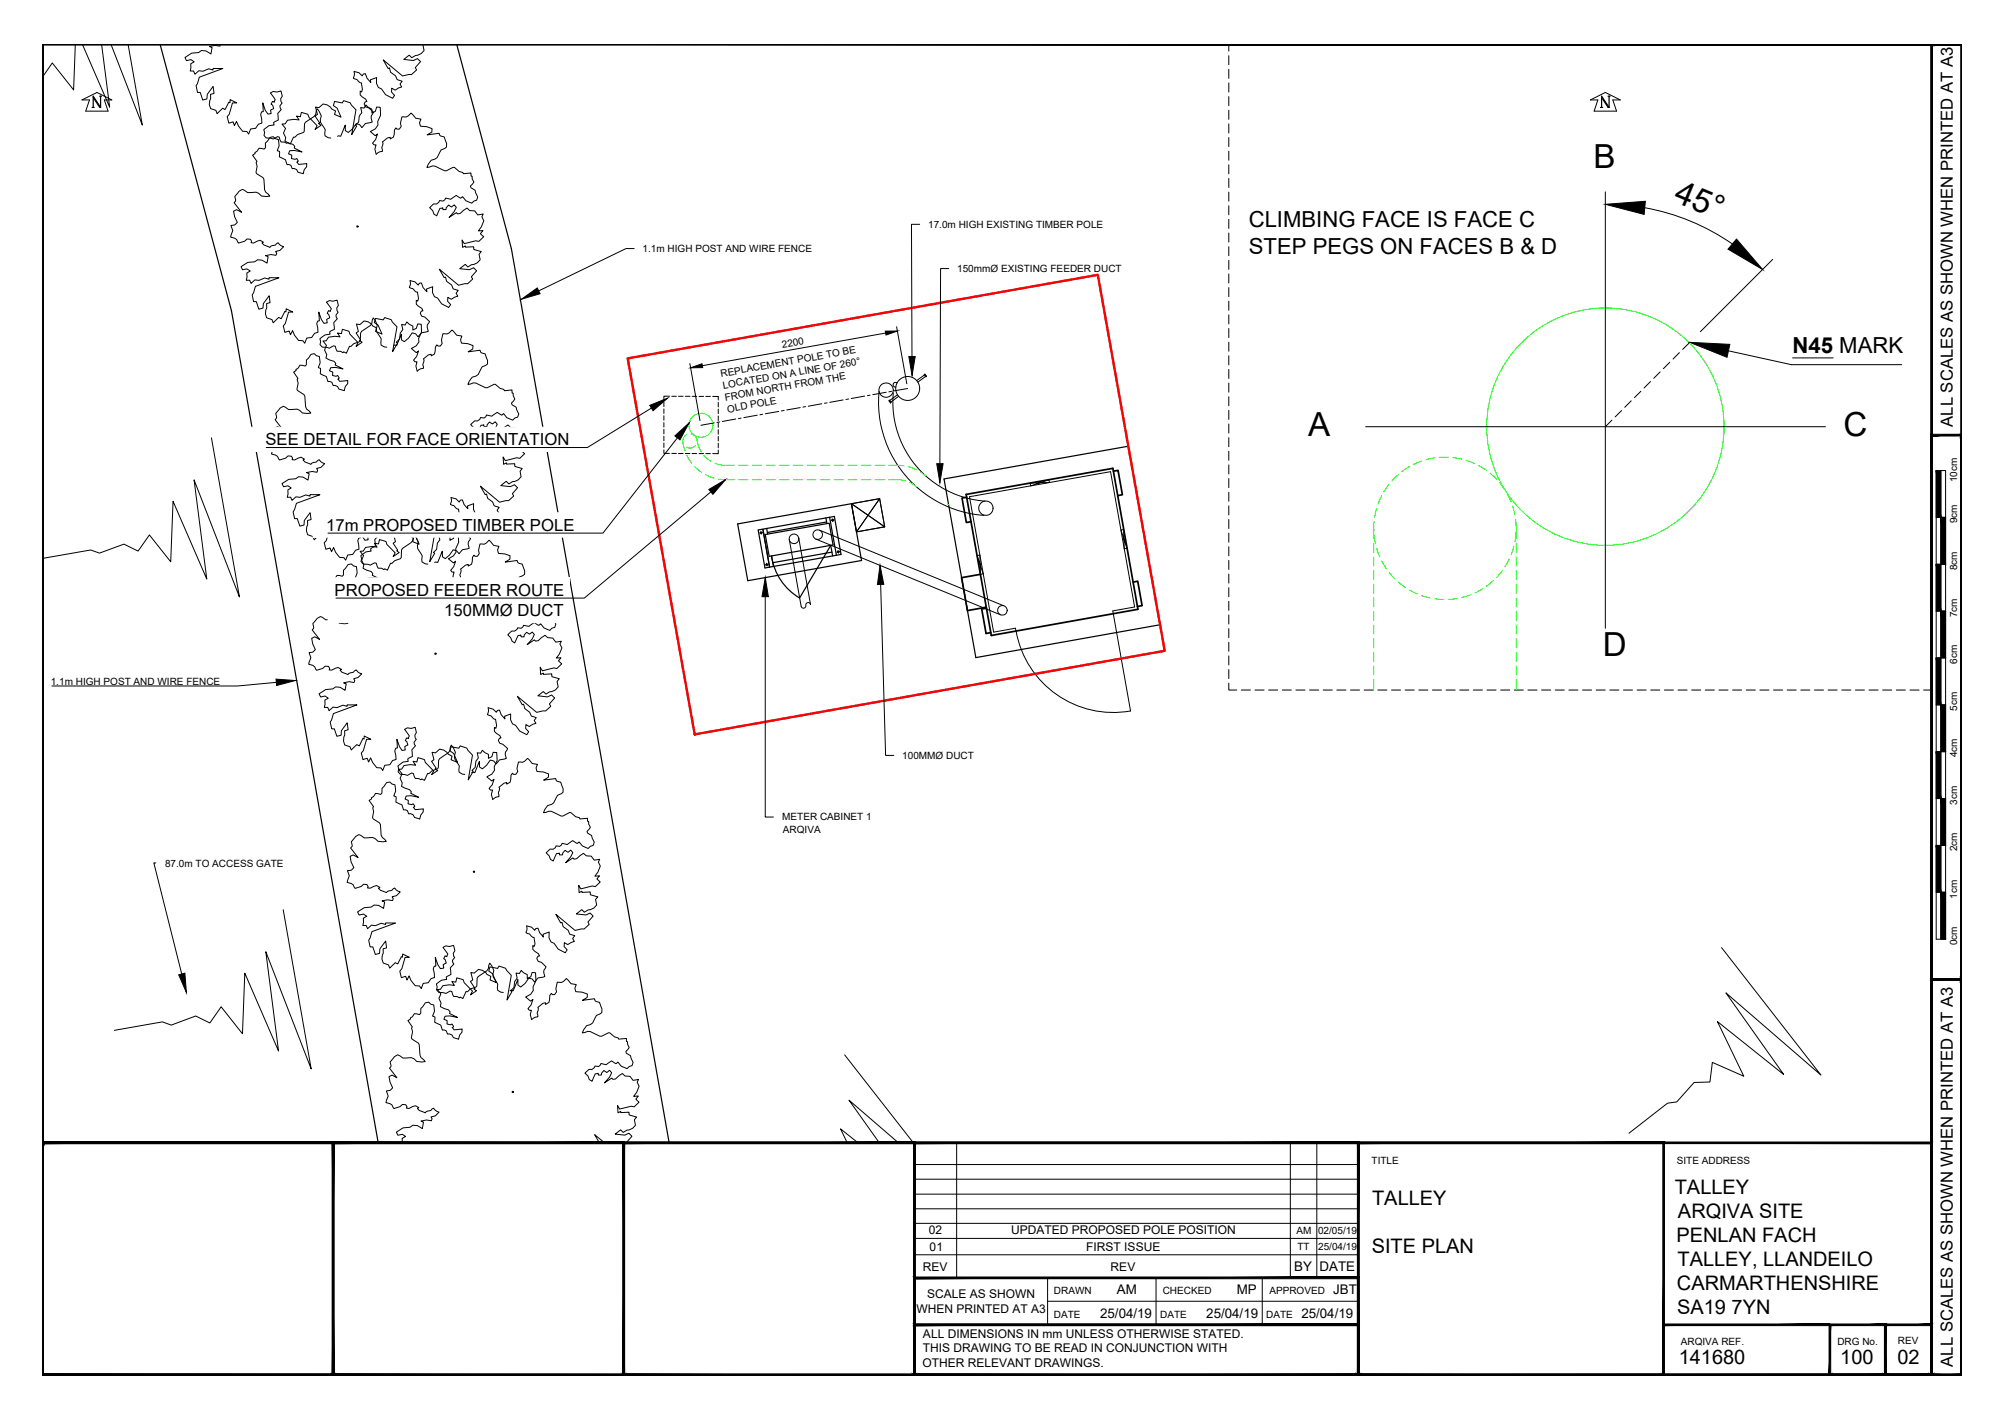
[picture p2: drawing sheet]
<svg xmlns="http://www.w3.org/2000/svg" width="420mm" height="297mm" viewBox="0 0 420 297" stroke-linecap="round" stroke-linejoin="round" font-family="sans-serif">
<defs><g id="words">
<g font-size="6.9">
<text x="333.8" y="35.3">B</text>
<text x="350.3" y="42.2" transform="rotate(22 350.3 42.2)">45°</text>
<text x="274" y="91.4">A</text>
<text x="386.2" y="91.3">C</text>
<text x="335.7" y="137.5">D</text>
</g>
<g font-size="4.6">
<text x="261.5" y="47.6">CLIMBING FACE IS FACE C</text>
<text x="261.6" y="53.2">STEP PEGS ON FACES B &amp; D</text>
<text x="375.5" y="74">N45 MARK</text>
</g>
<g font-size="4.2">
<text x="350.8" y="250.1">TALLEY</text>
<text x="287.4" y="252.4">TALLEY</text>
<text x="351.5" y="255.1">ARQIVA SITE</text>
<text x="287.3" y="262.4">SITE PLAN</text>
<text x="351.1" y="260.2">PENLAN FACH</text>
<text x="351.4" y="265.2">TALLEY, LLANDEILO</text>
<text x="351.2" y="270.3">CARMARTHENSHIRE</text>
<text x="351.3" y="275.3">SA19 7YN</text>
<text x="351.6" y="285.7">141680</text>
<text x="385.5" y="285.7">100</text>
<text x="397.4" y="285.7">02</text>
</g>
<g font-size="3.5">
<text x="409" y="89.4" transform="rotate(-90 409 89.4)">ALL SCALES AS SHOWN WHEN PRINTED AT A3</text>
<text x="55.6" y="93.3">SEE DETAIL FOR FACE ORIENTATION</text>
<text x="68.3" y="111.2">17m PROPOSED TIMBER POLE</text>
<text x="70.1" y="124.8">PROPOSED FEEDER ROUTE</text>
<text x="93.1" y="129.1">150MMØ DUCT</text>
<text x="409" y="286.3" transform="rotate(-90 409 286.3)">ALL SCALES AS SHOWN WHEN PRINTED AT A3</text>
</g>
<g font-size="2.8">
<text x="271.1" y="266.3">BY</text>
<text x="276.4" y="266.3">DATE</text>
<text x="233.9" y="271.1">AM</text>
<text x="259" y="271.1">MP</text>
<text x="279.3" y="271.1">JBT</text>
<text x="230.4" y="276">25/04/19</text>
<text x="252.7" y="276">25/04/19</text>
<text x="272.6" y="276">25/04/19</text>
</g>
<g font-size="2.5">
<text x="194.5" y="258.6">02</text>
<text x="194.7" y="262">01</text>
<text x="211.8" y="258.6">UPDATED PROPOSED POLE POSITION</text>
<text x="227.5" y="262">FIRST ISSUE</text>
<text x="193.3" y="266.2">REV</text>
<text x="232.6" y="266.2">REV</text>
<text x="192" y="275">WHEN PRINTED AT A3</text>
<text x="194.2" y="272">SCALE AS SHOWN</text>
<text x="193.3" y="280.3">ALL DIMENSIONS IN mm UNLESS OTHERWISE STATED.</text>
<text x="193.2" y="286.3">OTHER RELEVANT DRAWINGS.</text>
<text x="193.3" y="283.3">THIS DRAWING TO BE READ IN CONJUNCTION WITH</text>
</g>
<g font-size="2.1">
<text x="194.4" y="47.8">17.0m HIGH EXISTING TIMBER POLE</text>
<text x="134.6" y="52.8">1.1m HIGH POST AND WIRE FENCE</text>
<text x="200.5" y="57">150mmØ EXISTING FEEDER DUCT</text>
<text x="163.9" y="72.9" transform="rotate(-10 163.9 72.9)">2200</text>
<text x="151.1" y="79" transform="rotate(-10 151.1 79)">REPLACEMENT POLE TO BE</text>
<text x="151.5" y="81.4" transform="rotate(-10 151.5 81.4)">LOCATED ON A LINE OF 260°</text>
<text x="152" y="83.9" transform="rotate(-10 152 83.9)">FROM NORTH FROM THE</text>
<text x="152.5" y="86.4" transform="rotate(-10 152.5 86.4)">OLD POLE</text>
<text x="409.9" y="101" transform="rotate(-90 409.9 101)">10cm</text>
<text x="409.9" y="109.6" transform="rotate(-90 409.9 109.6)">9cm</text>
<text x="409.9" y="119.5" transform="rotate(-90 409.9 119.5)">8cm</text>
<text x="409.9" y="129.3" transform="rotate(-90 409.9 129.3)">7cm</text>
<text x="10.6" y="143.4">1.1m HIGH POST AND WIRE FENCE</text>
<text x="409.9" y="139.1" transform="rotate(-90 409.9 139.1)">6cm</text>
<text x="409.9" y="148.9" transform="rotate(-90 409.9 148.9)">5cm</text>
<text x="189" y="159">100MMØ DUCT</text>
<text x="409.9" y="158.6" transform="rotate(-90 409.9 158.6)">4cm</text>
<text x="163.8" y="171.9">METER CABINET 1</text>
<text x="409.9" y="168.6" transform="rotate(-90 409.9 168.6)">3cm</text>
<text x="164" y="174.4">ARQIVA</text>
<text x="409.9" y="178.3" transform="rotate(-90 409.9 178.3)">2cm</text>
<text x="34.6" y="181.5">87.0m TO ACCESS GATE</text>
<text x="409.9" y="188.3" transform="rotate(-90 409.9 188.3)">1cm</text>
<text x="409.9" y="198" transform="rotate(-90 409.9 198)">0cm</text>
<text x="287.3" y="243.9">TITLE</text>
<text x="351.2" y="243.9">SITE ADDRESS</text>
<text x="271.5" y="258.4">AM</text>
<text x="271.7" y="261.9">TT</text>
<text x="276.1" y="258.4">02/05/19</text>
<text x="276.1" y="261.9">25/04/19</text>
<text x="220.8" y="271.1">DRAWN</text>
<text x="243.5" y="271.1">CHECKED</text>
<text x="265.9" y="271.1">APPROVED</text>
<text x="220.8" y="276">DATE</text>
<text x="243" y="276">DATE</text>
<text x="265.2" y="276">DATE</text>
<text x="352.1" y="281.6">ARQIVA REF.</text>
<text x="384.8" y="281.6">DRG No.</text>
<text x="397.5" y="281.6">REV</text>
</g>
</g></defs>
<!-- layer: KERB TRACK ROAD -->
<path d="M15.8 9.3l-.4 9.5-4.4-5.6-2.1 2.9M17.3 9.3l5.7 13.2-1.7-13.2M23.2 9.3l6.6 16.9-3-16.9M44.3 91.7l5.9 33.4-9.6-24.6 2.7 20.8-7.1-16.3-.4 12.7-4.5-5.6-2.4 3.3-2.9-1.4-5.2 1.9-1.8-.7-10.1 1.8M59.3 190.6l5.9 33.3-9.5-24.5 2.6 20.8-7-16.3-.5 12.7-4.5-5.7-2.4 3.4-2.9-1.5-5.1 1.9-1.9-.6-10.1 1.7M360.6 198.5l20.8 26.7-19.9-17.2 12.1 17.1-13.9-11.1 5.5 11.4-6.5-2.9-.6 4.2-3.3 .1-3.6 4-1.9 .3-8.1 6.3M176.9 221l14.4 18.4M177.4 239.4l-1.3-2.9 3.6 2.9M184.2 239.4l-6.4-8.9 10.4 8.9" fill="none" stroke="#000" stroke-width=".21"/>
<!-- layer: CABINET -->
<g fill="none" stroke="#000" stroke-width=".25">
<path d="M158.8 111l16-2.8 1.4 7.9-16 2.9zM159.4 111.4l.1 .5M159.7 111.6l-.6 .1M159.8 110.8l1.4 8M160.3 112l13.4-2.4 .8 4.6-13.4 2.3zM160.6 118v.5M160.6 110.7l.2 1.2M160.9 118.2l-.6 .1M173 108.5l.2 1.2M173.1 109.3l-12.4 2.2M173.8 108.4l1.4 7.9M174.3 115.7l-12.5 2.2"/>
<path d="M174.3 108.7l.1 .5M174.4 116.5l-.4-2.2-6.5 11a12.1 12.1 0 0 1-5.9-8.8l.4 2.2M174.7 108.9l-.6 .1M175.5 115.4l.1 .4M175.9 115.5l-.6 .2"/>
<circle cx="159.4" cy="111.6" r=".14"/>
<circle cx="160.6" cy="118.3" r=".14"/>
<circle cx="174.4" cy="109" r=".14"/>
<circle cx="175.6" cy="115.6" r=".14"/>
</g>
<!-- layer: FOUNDATIONS -->
<path d="M154.5 109.7l23.8-4.2 2.2 11.9-23.9 4.2zM197.7 100.3l38.6-6.8 6.7 37.4-38.6 6.9z" fill="none" stroke="#000" stroke-width=".25"/>
<!-- layer: FENCE PLAN -->
<path d="M33.5 9.3l15 55.8 30.7 174.3M95.7 9.3l11.4 42.8 33.1 187.3" fill="none" stroke="#000" stroke-width=".25"/>
<!-- layer: TOWER MAST -->
<g fill="none" stroke="#000" stroke-width=".21">
<path d="M193.6 78.5l.1-.2 .4 .5-.2 .2zM193.6 78.5l-1.6 1.2M193.9 78.9l-1.7 1.2M186.1 83.9l.2-.1 .4 .5-.2 .1zM187.9 80.2a.5 .5 0 0 0-.8 .2 .5 .5 0 0 0 .5 .7M188 82.7l-1.6 1.2M188.2 83l-1.6 1.2"/>
<circle cx="190.1" cy="81.4" r="2.51"/>
</g>
<!-- layer: LANDSCAPING -->
<g fill="none" stroke="#000" stroke-width=".21">
<path d="M46.2 9.3l-.1 .4-1.1-.2-1.1 .2 .5 .3-.2 1.3-1.1-.6-.9-.1-.6 .4-1.5 .1-1.4 .9 .4 .7 .9-.2 .7 .5-.8 .4-.1 1.5h.7l.3 .7 .8-.8 .9 .1 1.2-.5 .9 .3v-.3h2.1l-5 1.8-.3 1.3-.3 .4 .3 1.5h.5l.6 1.6 .8-.3 .1-1 1.2-1.6 .2 1.5-.7 .2v.9l-.2 .4-.1 .8 .3 .9 1.1 .3 .3 .7 1.1-1.1 .5 .2 .8-1.5 .3 .1v-.6l1.4 .6-.9 .1-.7 2.3-.4 .5 .3 1.4 .9-.3 .3 .8 .4-.9 .5 1 .8 1.1 .9 .1 .4 .5 .4-1.1 1-.1 .6-.9 .7-.2-.2-1.8 .2-.6h.3l-.1-1.9 .5 1.6 .6 .8 .7-.1-.1-.7 .6-.3-.2-.8-.3-.2 .3-.5 .4 .1 .1-.6-1-1.3 .6-.3 .8 .1 .9-.2 .2 1.1-.3 .5 .1 .6 .2 .3-.5 .6 .3 .7-.7 .9 .1 1.3-1 .6 .1 .5-1.1 .1-1 .8 .1 .7-.1 .6 .4 .5 1.5 .2 .9-.5 .4 .1 .4 1 .7 .1 .5 .2 .1-.1 .6 .3 .7-1.5h.3l.5-.5 1.2-.5 .2-.2 .1-1.5 .2-.4 1.8-1.2 .3-.5 .3-1.1 .9 1.5-.2 .8v.6l1 1.5v1.2l.6 .5h.6M88.7 9.3l-.1 .1 .2 1.2-.6 .6-1.2 .4-.8 .5-.5-.5-1.1 .8 2 .3 .8-.4 .7 .6-1.1 1.3 .3 .4-1.1 1h-.6l-1.3 .3-4-3.3 1 1.8 .3-.2 .2 .9 1.1 .8 .3 .8 1 .3-.4 .6 .3 .6-.6 .2-.7 .5-.8-.4v.8l.6 .7-.4 .6-1.4-.8-.9-1.2-.6-.3-.4-.8v-1.2l-1.3 .4 .1 .6-.8-.9-.4-1-.4 .1-.2 .4-.7-.7-1-.2v.5l-.2 .9 .7 .2 .7 .7 .3 .1 .2 1.3-.2 .6-.3-.2v.8l1.2 .9 .2 .5h-.3l-.2 .5 .3 .6 .6 .2 1 .9a1.6 1.6 0 0 0-.2 2.1l-1.5 .3-.7 .8-.5-.6-.7-.2-.8 1.1-.9 .7-.6-.3v-1.2l-.9 2.4-.5-.2-.2 .2M82.4 72.4l.3-.1 .4 .1 1-2.4v1.2l.6 .4 .9-.8 .7-1.1 .8 .2 .5 .6 .7-.8 1.4-.3a1.55 1.55 0 0 1 .3-2l-1-1-.7-.2-.3-.6 .3-.4 .3-.1-.2-.5-1.2-.9v-.8l.3 .2 .2-.6-.2-1.3h-.3l-.8-.8-.7-.2 .2-.5v-.9l1 .3 .7 .6 .2-.4h.5l.3 .9 .8 .9-.1-.6 1.3-.4v1.2l.4 .8 .7 .3 .8 1.2 1.5 .8 .4-.6-.6-.7v-.8l.7 .4 1.4-.7-.4-.6 .5-.6-1.1-.3-.3-.8-1.1-.8-.2-.9-.3 .2-1-1.8 4 3.4 1.4-.4h.5l1.1-.9-.3-.5 1.1-1.3-.6-.6-.9 .4-2-.2 1.2-.9 .5 .5 .8-.5h.4l.8-.3 .6-.7-.3-1.1 .5-.6-1.6-.4v-.6l-1.7 .1v-.3l-.6 .3-.1-1.5 .4 .7 2.4-.6 .7 .2 1-1-.7-.6 .6-.7-1 .1 .6-.9 .5-1.3-.4-.8 .3-.6-1.1 .2-.7-.8-1-.1-.6-.5-1.4 1.1-.6 .1-.2-.3-1.5 1.1 1-1.3 .5-.9-.5-.5-.5 .5-.6-.5-.5 .6-.1 .4h-.6l-.1-.4-.6 .1-.6 1.6-.6-.3-.3-.8-.6-.6 .8-.8h.6l.5-.3 .2-.4 .7 .1 .4-.3 .1-.3 1.1 .2 1.2-.8 .9 .6 .4-.3 .7 .9 1.2 .5 .5-.5 .5-.2 .3-.6-.6-1.4-.9-.6-.1-.3 .8-.9-.4-.6v-.6h-.2l-.1-.7-1.5 .2-.2-.3-.7-.2-1-.8h-.3l-1.4 .7h-.4l-2-1h-.5l-1.2 .3 .9-1.5 .8-.3 .5-.3 .8-1.6 1.1-.6v-.8l-.5-1.3-.7-.2-.3-.6-2.5 .4 1-.6v-.8l-1.1-.4-1.3-.1-.2-.7 .3-.7-1.1-.2-1-1.1-.6 .6-.5 .2h-.8l-.3 1.3 .1 .7-.4 .6h-.5l-.2-.3-.3 .4-.2 1.5-.7 .4v-.3l-.5 .1-1.1 .8 .1 .3-.2 1 .1 .7-.5 .1-.8 .5-.3-1.1 .3-.8-.5-.1-.3-.3 .7-.8 .4-1.1-.5 .3-1-.8 1-.6 .6-.8-.1-.7 .6-1.4-.1-1.6-.7-.1-.3 .9-.7 .4v-.8l-.8-.4-.5-.5-.3 .6-.7-.1 .2 1.1-.5 .7-.2 1.3-.6 .6 .2 .2-1 1.8 .9-5.2-1-1-.3-.5-1.3-.4-.3 .5-1.6-.3-.3 .8 .8 .6 .8 1.8-1.3-.5 .2-.8-.8-.4-.3-.4-.7-.4-.8-.2-.9 .7-.7-.1 .4 1.6-.5 .3 1 1.5-.3 .1 .6 .3-1.3 .9 .4-.8-1.7-1.7-.2-.7-1.4-.4-.2 .9-.8-.1 .5 .8-1-.1-1.4 .2-.5 .8h-.6l.7 .9-.4 1 .4 .9-.1 .8 1.7 .6 .4 .5-.2 .3 1.7 .8-1.6-.3-1 .1-.3 .6 .7 .3v.7l.7 .2 .4-.2 .3 .6-.3 .2 .4 .4 1.6-.1v.6l-.5 .6-.2 .9-1.1-.3-.3-.6-.5-.2h-.4l-.3-.7-.8-.1-.3-1.1-1.3-.5 .1-1.2-.5-.1 .4-1.1-.2-1.3-.6-.1-.5-.5-.7 .2-.9 1.2v1l-.3 .2-1-.1-.5 .6-.4 .3v.2l-.5 .3 .9 1.3-.2 .3 .3 .7-.3 1.3 .1 .3 1.4 .8 .2 .3 .1 2.3 .3 .5 .8 .8h-1.7l-.6-.6-.6-.2h-1.7l-1.1-.6-.7 .3-.9 1.2 .2 .7-.4 .6 1.6 2-1-.6-.7 .3 .2 1.2 .6 1.2-.5 .5-.8 .1 .4 1.1-.5 1.4a1.53 1.53 0 0 1 1.6 1.2l1.4-.4 .4-.4h.7l.3 .4-.1 .3 .5 .1 1.4-.6 .7 .4-.3 .2 .4 .4 1.2 .5 .2-.2 1-.3 .5-.5 .4 .5 .8 .4-.8 .8-.9 .2 .3 .4-.2 .4-1-.2-1.2 .3 .6 .2-.3 1.3-1-.6-1-.1-.6 .4-1.4 .2-1.4 .9 .3 .6 .9-.2 .7 .5-.7 .4-.1 1.5h.7l.3 .7 .8-.8 .8 .1 1.2-.5 .9 .3 .1-.3h2l-4.9 1.8-.4 1.3-.3 .5 .3 1.4h.6l.5 1.6 .9-.3 .1-.9 1.2-1.6 .2 1.4-.8 .2 .1 .9-.3 1.2 .2 .9 1.2 .4 .2 .6 1.2-1.1 .5 .3 .8-1.6 .2 .1 .1-.6 1.3 .7h-.9l-.6 2.4-.5 .5 .4 1.3 .9-.3 .2 .8 .5-.8 .4 .9 .8 1.1 .9 .1 .4 .5 .4-1.1 1.1-.1 .6-.9 .7-.2-.3-1.8 .2-.5 .4-.1-.1-1.8 .5 1.5 .5 .8 .7-.1-.1-.7 .7-.3-.3-.8-.3-.2 .3-.5 .4 .1 .2-.5-1-1.4 .6-.3 .8 .1 .8-.2 .3 1.1-.4 .5 .1 .6 .2 .3-.4 .6v.5l.3 .3-.8 .8 .1 1.4-.9 .5v.5l-1 .2-1.1 .8 .2 .6-.2 .6 .5 .5 1.5 .2 .9-.5 .3 .1 .4 1.1h.8l.4 .3 .2-.2 .5 .3 .7-1.5 .3 .1 .6-.6 1.2-.4 .2-.2v-1.6l.2-.4 1.9-1.2 .3-.4 .3-1.2 .8 1.5-.2 .8 .1 .6 .9 1.5v1.3l.7 .4h.5M91 117.8h.7l.9-2.3 .1 1.1 .6 .4 .9-.7 .7-1.1 .7 .2 .5 .6 .8-.9 1.4-.2a1.58 1.58 0 0 1 .3-2.1l-1-.9-.7-.2-.3-.7 .2-.4h.4l-.3-.6-1.1-.8v-.8l.3 .1 .2-.5-.3-1.4h-.3l-.7-.7-.7-.3 .2-.5v-.9l1 .3 .7 .7 .2-.4 .4-.1 .4 1 .8 .9-.1-.6 1.3-.5v1.2l.4 .9 .7 .3 .8 1.2 1.5 .8 .4-.7-.7-.6 .1-.9 .7 .5 .7-.5 .7-.2-.4-.6 .4-.6-1-.3-.3-.8-1.1-.8-.2-.9-.3 .1-1-1.8 4 3.4 1.4-.3h.5l1.1-1-.3-.5 1.1-1.2-.6-.7-.9 .4-2-.2 1.1-.9 .6 .6 .8-.5h.4l.8-.4 .5-.6-.2-1.2 .5-.6-1.6-.4v-.6l-1.7 .1v-.2l-.6 .3-.1-1.6 .4 .8 2.4-.6 .7 .1 1-1-.7-.6 .5-.7-.9 .1 .6-.8 .5-1.3-.4-.8 .3-.6-1.2 .2-.6-.9h-1l-.6-.6-1.4 1.2-.6 .1-.2-.3-1.6 1 1.1-1.2 .4-.9-.4-.6-.5 .5-.7-.4-.5 .6v.3l-.6 .1-.1-.4-.6 .1-.7 1.6-.5-.4-.3-.7-.6-.7 .8-.7h.6l.5-.4 .2-.3 .7 .1 .4-.3 .1-.4 1.1 .3 1.1-.8 1 .6 .4-.4 .7 .9 1.2 .5 .4-.4 .6-.2 .3-.7-.6-1.4-.9-.5-.1-.4 .7-.8-.3-.7v-.5l-.2-.1-.1-.6-1.6 .2-.1-.3-.7-.2-1-.9h-.3l-1.4 .7h-.4l-2-1h-.5l-1.2 .3 .9-1.5 .8-.2 .5-.4 .8-1.5 1.1-.7v-.7l-.5-1.4-.9-.3-.2-.4-2.4 .3 .9-.6 .1-.7-1.1-.4-1.3-.1-.2-.7 .2-.8-1.1-.2-.9-1.1-.6 .6-.5 .3-.8-.1-.3 1.3 .1 .7-.4 .6h-.5l-.2-.3-.3 .5-.2 1.4-.7 .4v-.3l-.6 .1-1 .9 .1 .2-.3 1 .2 .8h-.6l-.7 .5-.3-1 .2-.9h-.4l-.3-.4 .7-.7 .4-1.2-.5 .4-1-.9 1-.6 .5-.8v-.7l.6-1.3-.1-1.7h-.7l-.3 .9-.7 .3v-.8l-.8-.4-.5-.5-.3 .7-.8-.1 .3 1-.6 .7-.1 1.3-.7 .7 .3 .2-1.1 1.7 .9-5.1-.9-1-.3-.5-1.3-.5-.3 .5-1.7-.3-.2 .9 .8 .5 .8 1.9-1.3-.6 .2-.7-.9-.4-.2-.4-.7-.5-.8-.2-.9 .8-.7-.1 .4 1.5-.5 .3 .9 1.5-.2 .1 .5 .4-1.2 .9 .4-.8-1.7-1.8-.2-.6-1.4-.4-.2 .9-.8-.1 .5 .8-1-.2-1.4 .2-.5 .8h-.6l.7 .9-.4 1 .4 1-.1 .7 1.7 .7 .3 .4-.1 .4 1.6 .8-1.5-.3h-1l-.3 .7 .7 .2-.1 .8 .8 .1 .3-.1 .4 .5-.4 .2 .4 .5 1.7-.2v.7l-.5 .6-.2 .8-1.1-.3-.3-.5-.5-.3-.4 .1-.3-.7-.8-.2-.3-1-1.3-.6v-1.1l-.4-.2 .4-1-.2-1.3-.6-.2-.5-.4-.7 .1-.9 1.2v1l-.3 .3-1.1-.2-.4 .6-.4 .3v.2l-.5 .4 .9 1.3-.2 .2 .2 .8-.2 1.2 .1 .3 1.4 .9 .1 .3 .2 2.2 .2 .5 .9 .8h-1.8l-.5-.5-.6-.3-1.8 .1-1.1-.7-.6 .4-1 1.1 .2 1-.3 .3 1.6 2-1-.5-.7 .3 .2 1.1 .6 1.2-.6 .6-.7 .1 .3 1-.4 1.4a1.58 1.58 0 0 1 1.6 1.3l1.3-.4 .5-.5 .7 .1 .3 .4-.1 .3 .5 .1 1.4-.6 .7 .4-.3 .2 .4 .4 1.2 .5 .2-.3 1-.2 .5-.5 .4 .4 .8 .4-.8 .8-.9 .2 .2 .4-.1 .4-1-.1-1.2 .2 .6 .2-.3 1.4-1-.7h-1l-.6 .4-1.4 .1-1.4 .9 .3 .7 .9-.2 .7 .4-.7 .4v.9l-.1 .7h.7l.3 .6 .8-.7 .8 .1 1.2-.5 .9 .2v-.3h2.1l-4.9 1.8-.4 1.4-.3 .4 .3 1.4h.6l.5 1.6 .9-.2v-1l1.2-1.6 .3 1.4-.8 .2v1l-.2 .3v.9l.2 .8 1.1 .4 .3 .7 1.2-1.2 .5 .3 .7-1.5 .3 .1v-.7l1.4 .7h-.9l-.6 2.4-.5 .5 .3 1.4 .9-.3 .3 .8 .5-.9 .4 1 .8 1.1h.9l.4 .5 .4-1 1.1-.2 .6-.8 .7-.3-.3-1.8 .2-.5 .4-.1-.1-1.8 .5 1.6 .5 .8 .7-.1-.1-.7 .7-.4-.3-.7-.3-.2 .3-.6 .4 .2 .2-.6-1-1.4 .6-.3 .7 .2 .9-.3 .2 1.1-.3 .6 .1 .6 .2 .2-.4 .6v.5l.3 .3-.8 .8 .1 1.4-1 .6 .1 .4-1.1 .2-1 .8 .1 .6-.1 .6 .5 .6 1.5 .2 .9-.5 .3 .1 .4 1h.8l.4 .3 .2-.2 .5 .3 .7-1.4h.3l.6-.5 1.2-.5 .1-.2 .1-1.6 .2-.3 1.9-1.3 .3-.4 .2-1.2 .9 1.6-.2 .7 .1 .6 .9 1.5v1.3l.7 .4 .5 .1M98.8 161.9l.2-.1 .4 .1 1-2.4v1.2l.6 .4 .9-.8 .8-1.1 .7 .2 .5 .6 .7-.8 1.5-.3a1.6 1.6 0 0 1 .2-2.1l-1-.9-.6-.2-.3-.6 .2-.5h.3l-.2-.5-1.1-.9v-.8l.3 .2 .1-.6-.2-1.3-.3-.1-.7-.7-.7-.2 .2-.9-.1-.5 1.1 .2 .7 .7 .2-.4 .4-.1 .4 1 .8 .9-.1-.6 1.3-.4-.1 1.2 .4 .8 .7 .3 .8 1.2 1.5 .8 .4-.6-.6-.7 .1-.8 .7 .4 .7-.5 .7-.2-.4-.6 .4-.6-1-.3-.4-.8-1-.8-.2-.9-.3 .1-1-1.7 4 3.3 1.9-.3 1.1-.9-.3-.5 1.1-1.3-.7-.6-.8 .4-2-.2 1.1-.9 .5 .5 .8-.5h.5l.7-.4 .6-.6-.2-1.2 .4-.5-1.5-.4v-.6l-1.8 .1v-.3l-.6 .3-.1-1.5 .5 .7 2.4-.6 .6 .1 1.1-.9-.7-.7 .5-.6h-1l.7-.8 .5-1.3-.4-.8 .3-.6-1.2 .2-.6-.8-1.1-.1-.5-.5-1.5 1.1-.5 .1-.3-.3-1.5 1 1.1-1.2 .4-.9-.4-.5-.6 .4-.6-.4-.5 .6v.4h-.7v-.4l-.6 .1-.7 1.6-.5-.4-.3-.7-.7-.6 .9-.8h.6l.5-.4 .1-.3 .8 .1 .5-.6 1.1 .2 1.1-.8 1 .6 .3-.3 .7 .8 1.3 .6 .4-.5 .6-.2 .2-.7-.5-1.4-.9-.5-.1-.3 .7-.9-.3-.6v-.6h-.3v-.7l-1.6 .2-.1-.3-.8-.2-1-.8-.2-.1-1.5 .8h-.3l-2.1-1-.5-.1-1.1 .4 .9-1.5 .7-.3 .5-.3 .8-1.6 1.2-.6v-.8l-.5-1.3-1-.4-.1-.4-2.5 .4 1-.7v-.7l-1.1-.4-1.3-.1-.2-.7 .3-.8-1.1-.1-1-1.1-1 .8h-.9l-.3 1.3 .2 .7-.4 .5h-.5l-.2-.2-.3 .4-.2 1.5-.7 .4v-.4l-.6 .2-1 .8 .1 .3-.3 1 .2 .7-.6 .1-.7 .5-.3-1.1 .2-.9h-.4l-.3-.3 .6-.8 .4-1.1-.4 .3-1.1-.8 1.1-.6 .5-.8-.1-.7 .7-1.4-.1-1.6-.7-.1-.3 .9-.8 .4v-.8l-1.2-.9-.4 .6-.7-.1 .2 1.1-.5 .7-.2 1.3-.6 .6 .2 .2-1 1.8 .9-5.2-1-1-.2-.5-1.4-.4-.3 .5-1.6-.4-.2 .9 .8 .6 .8 1.8-1.4-.5 .2-.8-.8-.4-.9-.9-.9-.1-.9 .7-.7-.1 .4 1.6-.5 .3 1 1.5-.2 .1 .5 .3-1.3 .9 .5-.8-1.8-1.8-.2-.6-1.3-.4-.2 .9-.8-.1 .5 .8-1.1-.1-1.3 .2-.5 .7-.7 .1 .7 .9-.4 1 .5 .9-.2 .7 1.7 .7 .4 .5-.1 .3 1.6 .8-1.6-.3-1 .1-.2 .6 .7 .3-.1 .7 .8 .2 .3-.2 .3 .5-.3 .3 .4 .4 1.7-.2v.7l-.5 .6-.3 .9-1-.4-.3-.5-.6-.2h-.3l-.3-.7-.5-.2-.3 .1-.4-1.1-1.2-.6v-1.1l-.5-.1 .4-1.1-.1-1.3-.7-.2-.4-.4-.7 .2-.9 1.1-.1 1.1-.2 .2-1.1-.2-.4 .7-.5 .2 .1 .3-.6 .3 1 1.3-.2 .2 .2 .8-.2 1.3 .1 .2 1.3 .9 .2 .3 .2 2.3 .2 .4 .9 .9h-1.8l-.6-.6-.5-.2h-1.8l-1.1-.6-.7 .3-.9 1.1 .2 1-.3 .4 1.5 1.9-1-.5-.6 .3 .2 1.2 .5 1.2-.5 .5-.8 .1 .4 1.1-.4 1.3a1.62 1.62 0 0 1 1.6 1.3l1.3-.4 .5-.4h.7l.3 .4-.2 .3 .6 .1 1.3-.6 .7 .4-.3 .2 .4 .4 1.3 .5 .2-.2 .9-.3 .6-.5 .4 .5 .8 .4-.8 .7-.9 .3 .2 .4-.1 .4-1.1-.2-1.1 .2 .5 .3-.2 1.3-1-.6-1-.1-.6 .4-1.5 .1-1.4 1 .4 .6 .9-.2 .7 .5-.8 .4-.1 1.5h.8l.2 .7 .9-.8 .8 .1 1.2-.5 .9 .3v-.3h2.1l-5 1.8-.3 1.3-.3 .5 .3 1.4h.5l.6 1.5 .8-.2 .1-.9 1.2-1.7 .2 1.5-.7 .2v.9l-.2 .4v.8l.2 .9 1.1 .3 .3 .7 1.1-1.1 .6 .3 .7-1.6 .2 .1 .1-.6 1.4 .7h-.9l-.7 2.3-.4 .5 .3 1.4 .9-.3 .3 .8 .4-.8 .4 .9 .9 1.1 .9 .1 .4 .5 .4-1.1 1-.1 .6-.9 .8-.2-.3-1.8 .2-.6h.3l-.1-1.8 .6 1.5 .5 .8 .7-.1-.1-.7 .6-.3-.2-.8-.3-.2 .3-.5 .4 .1 .1-.5-1-1.4 .6-.3 .8 .1 .9-.2 .2 1.1-.3 .5 .1 .6 .2 .3-.5 .6 .1 .4 .2 .3-.7 .9 .1 1.4-1 .5 .1 .5-1.1 .1-1.1 .8 .2 .7-.1 .6 .4 .5 1.5 .2 .9-.5 .4 .1 .4 1 .7 .1 .5 .2 .1-.1 .6 .3 .7-1.5 .3 .1 .5-.6 1.2-.4 .2-.3 .1-1.5 .2-.4 1.8-1.2 .3-.5 .3-1.1 .5 .5 .4 1-.2 .8 .1 .6 .9 1.5v1.3l.6 .4h.6M106.8 207.5l.3-.1 .4 .1 1-2.3v1.2l.6 .4 .9-.8 .8-1.1 .7 .2 .5 .6 .7-.8 1.4-.3a1.59 1.59 0 0 1 .3-2.1l-1-.9-.7-.2-.3-.6 .3-.5h.3l-.2-.5-1.2-.9v-.8l.3 .1 .2-.5-.2-1.3-.3-.1-.8-.7-.6-.2 .2-.9-.1-.5 1 .2 .7 .7 .2-.4 .5-.1 .3 1 .8 .9-.1-.6 1.3-.5v1.2l.4 .9 .7 .3 .8 1.2 1.5 .8 .4-.6-.6-.7v-.8l.7 .4 1.4-.7-.4-.6 .5-.6-1.1-.3-.3-.8-1.1-.8-.2-.9-.3 .1-1-1.8 4 3.4 1.4-.3h.6l1-1-.3-.5 1.1-1.2-.6-.6-.9 .4-2-.2 1.2-1 .5 .6 .8-.5 1.2-.4 .6-.6-.3-1.2 .5-.5-1.6-.5v-.6l-1.7 .1v-.2l-.6 .3-.1-1.6 .5 .8 2.4-.6 .6 .1 1-.9-.7-.7 .6-.6h-1l.6-.8 .5-1.3-.4-.8 .3-.6-1.1 .2-.7-.9h-1l-.6-.5-1.4 1.1-.6 .1-.2-.3-1.5 1 1-1.2 .5-.9-.5-.5-.5 .4-.6-.4-.5 .6-.1 .4h-.6l-.1-.4-.5 .1-.7 1.6-.6-.4-.3-.7-.6-.7 .8-.7h.7l.4-.4 .2-.3 .7 .1 .4-.3 .1-.3 1.1 .2 1.2-.8 .9 .6 .4-.3 .7 .8 1.2 .5 .5-.4 .5-.2 .3-.7-.6-1.4-.9-.5v-.4l.7-.8-.4-.7v-.5l-.2-.1-.1-.6-1.5 .2-.1-.3-.8-.2-1-.9h-.3l-1.4 .7h-.4l-2-.9-.5-.1-1.2 .3 .3-.6 .6-.9 .8-.2 .5-.3 .8-1.6 1.1-.6v-.8l-.5-1.3-.7-.2-.3-.6-2.5 .3 1-.6v-.7l-1.1-.4-1.3-.1-.2-.7 .3-.8-1.1-.2-1-1-.6 .6-.5 .2-.8-.1-.3 1.4 .1 .6-.4 .6h-.4l-.3-.2-.3 .4-.2 1.5-.7 .4v-.4l-.5 .2-1.1 .8 .1 .3-.2 1 .1 .7-.5 .1-.8 .5-.3-1.1 .3-.9h-.5l-.3-.3 .7-.8 .4-1.2-.5 .4-1-.9 1-.5 .6-.8-.1-.8 .6-1.3-.1-1.7h-.7l-.3 .9-.7 .4v-.9l-.8-.4-.5-.4-.3 .6-.7-.1 .2 1.1-.5 .6-.2 1.4-.6 .6 .2 .2-1 1.8 .9-5.2-1-1-.2-.5-1.4-.4-.3 .4-1.6-.3-.3 .9 .8 .5 .8 1.9-1.3-.5 .2-.8-.8-.4-.3-.4-.7-.5-.8-.2-.9 .8-.7-.1 .4 1.6-.5 .3 1 1.4-.3 .2 .6 .3-1.3 .9 .4-.8-1.7-1.8-.2-.6-1.4-.4-.2 .9-.8-.1 .5 .8-1-.1-1.4 .2-.5 .7-.6 .1 .7 .9-.4 .9 .5 1-.2 .7 1.7 .7 .4 .4-.2 .4 1.7 .8-1.6-.3-1 .1-.3 .6 .7 .3v.7l.7 .2 .4-.2 .3 .5-.3 .3 .4 .4 1.7-.2-.1 .7-.5 .6-.2 .9-1.1-.4-.3-.5-.5-.3-.4 .1-.3-.7-.8-.1-.3-1.1-1.3-.6 .1-1.1-.5-.2 .4-1-.2-1.3-.6-.2-.5-.4-.7 .2-.9 1.1v1l-.3 .3-1-.2-.5 .7-.4 .2v.2l-.5 .4 .9 1.3-.1 .2 .2 .8-.3 1.3 .2 .2 1.3 .9 .2 .3 .1 2.2 .3 .5 .8 .9-1.7-.1-.6-.5-.6-.3-1.7 .1-1.1-.7-.7 .4-.9 1.1 .2 1-.4 .3 1.6 2-1-.5-.7 .3 .2 1.2 .6 1.2-.5 .5-.8 .1 .4 1.1-.5 1.3a1.58 1.58 0 0 1 1.7 1.3l1.3-.4 .5-.5 .6 .1 .3 .4-.1 .3 .5 .1 1.4-.6 .7 .4-.3 .2 .4 .4 1.2 .5 .2-.2 1-.3 .6-.5 .3 .4 .8 .4-.8 .8-.9 .3 .3 .3-.2 .5-1-.2-1.2 .2 .6 .3-.3 1.3-1-.6-1-.1-.5 .4-1.5 .1-1.4 .9 .3 .7 .9-.2 .7 .4-.7 .4-.1 1.6h.7l.3 .6 .8-.7 .8 .1 1.2-.5 .9 .3 .1-.4 2 .1-4.9 1.8-.4 1.3-.3 .5 .3 1.4h.6l.5 1.5 .9-.2 .1-.9 1.2-1.7 .2 1.5-.8 .2 .1 .9-.3 1.2 .3 .8 1.1 .4 .2 .7 1.2-1.1 .5 .2 .8-1.5 .2 .1 .1-.6 1.3 .6-.9 .1-.6 2.3-.5 .5 .4 1.4 .9-.3 .2 .8 .5-.9 .4 1 .9 1.1h.9l.3 .6 .5-1.1 1-.1 .6-.9 .7-.2-.3-1.8 .2-.6h.4l-.1-1.9 .5 1.6 .6 .8 .6-.1-.1-.7 .7-.4-.3-.7-.3-.2 .3-.6 .4 .2 .2-.6-1-1.3 .6-.4 .8 .2 .8-.3 .3 1.2-.4 .5 .1 .6 .2 .3-.4 .6v.4l.3 .3-.8 .9 .2 1.3-1 .6v.5l-1 .1-1.1 .8 .2 .7-.2 .5 .5 .6 1.5 .2 .9-.5 .3 .1 .4 1 .8 .1 .4 .2 .2-.1 .6 .3 .6-1.5 .3 .1 .6-.6 1.2-.4 .2-.3v-1.6l.2-.3 1.9-1.3 .3-.4 .3-1.1 .8 1.5-.2 .8 .1 .6 1 1.4-.1 1.3 .7 .4 .5 .1M84.3 239.4l-.1-.9 .7-.4-.6-.5-1 .2-.3-.6 1.4-.9 1.5-.2 .6-.4 .9 .1 1.1 .6 .2-1.3-.5-.3 1.1-.2 1 .2 .2-.4-.2-.4 .9-.3 .8-.7-.8-.4-.4-.5-.6 .5-1 .3-.1 .2-1.3-.5-.4-.4 .3-.2-.7-.4-1.3 .6-.6-.1 .1-.3-.2-.4h-.7l-.5 .4-1.3 .4a1.58 1.58 0 0 0-1.7-1.2l.5-1.4-.4-1.1 .8-.1 .5-.5-.5-1.2-.2-1.2 .6-.3 1 .6-1.5-2 .3-.4-.2-.9 .9-1.2 .7-.3 1.1 .6h1.8l.5 .2 .6 .6h1.8l-.9-.8-.2-.5-.2-2.3-.2-.3-1.3-.8-.1-.3 .2-1.3-.2-.8 .2-.2-1-1.3 .6-.3-.1-.2 .5-.3 .4-.7 1 .2 .3-.2v-1.1l1-1.1 .7-.2 .4 .5 .7 .1 .1 1.3-.4 1.1 .5 .1-.1 1.1 1.3 .6 .4 1.1 .8 .1 .2 .7h.4l.6 .2 .3 .6 1 .3 .3-.9 .5-.6v-.6l-1.7 .1-.4-.4 .3-.2-.3-.6-.4 .2-.7-.2v-.7l-.6-.3 .2-.6 1-.1 1.6 .3-1.6-.8 .1-.3-.4-.5-1.7-.6 .2-.8-.5-.9 .4-1-.7-.9 .7-.1 .5-.7 1.3-.2 1.1 .1-.6-.8 .9 .1 .2-.9 1.3 .4 .2 .6 1.8 1.8-.5 .8 1.3-.9-.5-.3 .2-.1-1-1.5 .5-.3-.4-1.6 .7 .1 .9-.7 .9 .2 .7 .4 .2 .4 .8 .4-.2 .8 1.4 .5-.8-1.8-.8-.6 .2-.9 1.6 .4 .3-.5 1.4 .4 .2 .5 1 1-.9 5.2 1-1.8-.2-.2 .6-.6 .2-1.3 .5-.7-.2-1.1 .7 .1 .4-.6 .5 .5 .7 .4v.8l.8-.4 .2-.9 .8 .1 .1 1.6-.7 1.4 .1 .7-.5 .8-1.1 .6 1 .8 .5-.3-.4 1.1-.6 .8 .3 .3h.4l-.2 .9 .2 1.1 .8-.5 .6-.1-.2-.7 .3-1-.1-.3 1-.8 .6-.1v.3l.7-.4 .2-1.5 .3-.4 .2 .2h.5l.4-.5-.2-.7 .3-1.3a1.56 1.56 0 0 0 1.9-.8l1 1.1 1.1 .1-.3 .8 .2 .7 1.3 .1 1.1 .4v.8l-1 .6 2.5-.4 .1 .4 1 .4 .5 1.3v.8l-1.2 .6-.8 1.6-.5 .3-.7 .3-.9 1.5 1.1-.4 .5 .1 2.1 1h.3l1.5-.8 .2 .1 1 .8 .8 .2 .1 .3 1.6-.2v.7h.2l.1 .6 .3 .6-.7 .9 .1 .3 .9 .5 .5 1.5-.2 .6-.6 .2-.5 .5-1.2-.5-.7-.9-.4 .3-.9-.6-1.1 .8-1.1-.2-.2 .3-.3 .3-.8-.1-.1 .4-.5 .3h-.6l-.9 .8 .7 .6 .2 .7 .6 .4 .7-1.6 .6-.1v.4h.7v-.4l.5-.6 .6 .5 .6-.5 .4 .5-.4 .9-1.1 1.2 1.5-1 .3 .3 .5-.1 1.5-1.1 .5 .5 1.1 .1 .6 .8 1.1-.2-.2 .6 .4 .8-.5 1.3-.7 .9 1-.1-.5 .7 .6 .6-1 1-.6-.2-2.4 .6-.5-.7 .1 1.5 .6-.3v.3l1.7-.1 .1 .6 1.5 .4-.4 .5 .2 1.2-.6 .6-.8 .4h-.4l-.8 .5-.5-.5-1.2 .9 2.1 .2 .8-.4 .7 .6-1.1 1.3v.1M125.5 239.4l-.9-1.7 2 1.7M125.7 239.4h.2"/>
<circle cx="74.9" cy="47.4" r=".14"/>
<circle cx="83.5" cy="92.9" r=".14"/>
<circle cx="91.2" cy="136.9" r=".14"/>
<circle cx="99.3" cy="182.6" r=".14"/>
<circle cx="107.4" cy="228.7" r=".14"/>
</g>
<!-- layer: WALL EXTERNAL -->
<path d="M233.2 98.7l1-.2 .9 5.1-1 .2M202.4 103.6l30.7-5.5 5.2 29.5-30.7 5.5zM202.5 104.2l-1 .1 .9 5.2 1-.2M205.3 120.3l-3.9 .7 1.2 6.9 4-.7M206.6 127.4l-1 .2 .9 5.1 1-.2M237.3 121.9l1-.1 .9 5.1-1 .1" fill="none" stroke="#000" stroke-width=".36"/>
<!-- layer: WALL INTERNAL -->
<path d="M204.6 116.4l.6-.1 .1 4 .6-.1zM215.8 101.2l4-.1-.1-.6-3.8 1.3zM234.8 111l1.3 3.9-.6 .1-.1-4.1zM233.2 128.6l-.1-.6 4.5-.9-5-28.3-29.5 5.3 5 28.3 4.6-.8 .1 .6" fill="none" stroke="#000" stroke-width=".21"/>
<!-- layer: DOORS WINDOWS -->
<path d="M212.8 132.2a20.7 20.7 0 0 0 24 16.7M233.2 128.6l3.6 20.3" fill="none" stroke="#000" stroke-width=".21"/>
<!-- layer: DUCTS -->
<g fill="none" stroke="#000" stroke-width=".21">
<path d="M184.1 82a23.8 23.8 0 0 0 22 26M187.1 82.3a20.8 20.8 0 0 0 19.2 22.7M167.3 112.6l2.5 14a.52 .52 0 0 0-.7-.3 .52 .52 0 0 0-.3 .7l-.2 .3-.4 .1-.4-.4-2.5-14M170.9 112.9l38.6 15.9M171.6 111.1l38.6 15.8"/>
<circle cx="185.6" cy="81.7" r="1.51"/>
<circle cx="166.3" cy="112.9" r="1"/>
<circle cx="171.3" cy="112" r="1"/>
<circle cx="206.5" cy="106.5" r="1.5"/>
<circle cx="210" cy="127.8" r="1"/>
</g>
<!-- layer: LEASE DEMISE -->
<path d="M131.5 75.1l98.4-17.5 14.1 78.7-98.5 17.5z" fill="none" stroke="#f00" stroke-width=".51"/>
<!-- layer: LIGHTNING PROTECTION - EARTHING -->
<path d="M178.3 105.5l5.9-1 1.1 5.9-5.9 1zM178.3 105.5l5.9-1 1.1 5.9-5.9 1-1.1-5.9 7 4.9zM184.2 104.5l-4.8 6.9" fill="none" stroke="#000" stroke-width=".21"/>
<!-- layer: PROPOSED OTHER USER 1 -->
<g fill="none" stroke="#0f0" stroke-width=".21">
<path d="M143 92.6l.5 1.9M143.7 91.1a1.55 1.55 0 0 0-.6 1.8M143.9 95.4l1 1.6M144.8 90.9a1.48 1.48 0 0 1 1.2 1.5M145.5 97.7l1.4 1.2M145.7 93.3a1.45 1.45 0 0 1-1.9 .4M146 92.1l.5 1.8 .4 .7M147.4 95.4l1.5 1.2M147.8 99.4l1.7 .7M149.7 97l.2 .1a9.2 9.2 0 0 0 3.9 .4M154.7 97.5h1.9M157.6 97.5h1.9"/>
<path d="M160.5 97.5h1.9M163.3 97.5h1.9M166.2 97.5h1.9M169 97.5h1.9M171.9 97.5h1.9M174.7 97.5h1.9M177.6 97.5h1.9M180.5 97.5h1.9M183.3 97.5h1.9M186.2 97.5l3.1 .1M190.3 97.8l1.8 .7M192.9 98.9l1.1 .9"/>
<path d="M292.9 99.4l-1.4 1.3M295.2 97.7l-1.6 1.1M297.8 96.6l-1.8 .7M300.5 95.9l-1.8 .4M303.3 95.8h-1.8M304.3 95.9l1.9 .3M307.1 96.4l1.7 .7M309.7 97.5l1.6 1M312 99.1l1.4 1.3M150.5 100.4l3.3 .1M154.7 100.5h1.9M157.6 100.5h1.9"/>
<path d="M160.5 100.5h1.9M163.3 100.5h1.9M166.2 100.5h1.9M169 100.5h1.9M171.9 100.5h1.9M174.7 100.5h1.9M177.6 100.5h1.9M180.5 100.5h1.9M183.3 100.5h1.9M186.2 100.5a9.8 9.8 0 0 1 3.5 .2M190.5 101.1l1.5 .9M198.6 105.6h.1"/>
<path d="M287.7 110.7v2.1M287.7 113.8v1.9M287.7 116.6v2M287.7 119.5v1.9M287.8 109.3l-.1 1.9M287.8 112.1l.3 1.9M288.3 106.5l-.4 1.8M288.3 114.9l.7 1.8M289.4 103.8l-.8 1.8M289.4 117.5l1 1.6M290.9 101.5l-1.1 1.5M290.9 119.9l1.3 1.4"/>
<path d="M314.1 101.1l1.1 1.5M314.7 119.5l-1.2 1.4M315.7 103.4l.8 1.7M316.1 117.1l-.9 1.6M316.8 106l.5 1.8M317.1 114.4l-.6 1.8M317.4 108.8l.2 4M317.5 111.6l-.2 1.9M317.6 113.8v1.9M317.6 116.6v2M317.6 119.5v1.9M287.7 122.4v1.9"/>
<path d="M287.7 125.2v1.9M287.7 128.1v1.9M287.7 130.9v1.9M287.7 133.8v1.9M287.7 136.7v1.9M287.7 139.5v1.9M292.9 121.9l1.5 1.2M295.2 123.6l1.7 .8M297.8 124.8l1.8 .5M300.5 125.4l1.9 .2M305.3 125.3l-1.9 .3M308 124.6l-1.8 .6"/>
<path d="M310.5 123.3l-1.7 .9M312.8 121.6l-1.5 1.2M317.6 122.4v1.9M317.6 125.2v1.9M317.6 128.1v1.9M317.6 130.9v1.9M317.6 133.8v1.9M317.6 136.7v1.9M317.6 139.5v1.9M287.7 142.4v2.1M317.6 142.4v2.1"/>
<circle cx="146.8" cy="89.1" r="2.51"/>
<circle cx="336.2" cy="89.4" r="24.9"/>
</g>
<!-- layer: 0 -->
<g fill="none" stroke="#000" stroke-width=".21">
<path d="M132.8 52.1h-1.7l-18.3 8.8M192.6 47h-1.7l.1 27.7M198.7 56.3h-1.7l-.1 40.8M336.2 40.2v91.4M144.5 76.2l2.1 11.9M185.5 69.8l-38.4 6.8M187.8 68.5l2.1 11.9M375.5 75h8.4M136.4 85.5l-13.4 8.2h-67.2M139.1 94.2v.8h1.1M139.1 84.2v1M139.1 85.7v.9"/>
<path d="M139.1 87.1v.9M139.1 88.5v1M139.1 89.9v1M139.1 91.4v.9M139.1 92.8v.9M140.2 83h-1.1v.8M140.7 95h1M140.7 83h1M141.9 91.7l-15.6 20h-57.6M142.1 95h1M142.1 83h1M143.6 95h.9"/>
<path d="M143.6 83h.9M145 95h.9M145 83h.9M146.4 95h1M146.4 83h1M147.8 95h1M147.8 83h1M149.3 83l1.1 .1v.7M150.4 94.3v.7h-1.1M150.4 84.3v.9M150.4 85.7v1M150.4 87.1v1"/>
<path d="M150.4 88.6v.9M150.4 90v1M150.4 91.4v1M150.4 92.9v.9M286 89.4h96.3M405.5 98.6h2v98.1h-2zM406.5 98.6v98.1M148.9 103l-26.5 22.3h-52M405.5 118.2h2M405.5 108.4h2M160.3 125v46.2h1.7M184.5 122.4l1 35.8h1.7"/>
<path d="M405.5 137.8h2M405.5 128h2M57.9 142.9l-8.2 .8h-38.8M405.5 157.5h2M405.5 147.7h2M405.5 177.1h2M405.5 167.3h2M32.6 180.8h-.4l5.9 23.2M405.5 186.9h2M200.4 239.4v28.3M270.3 239.4v28.3M275.8 239.4v28.3"/>
<path d="M191.5 250.1h93M191.5 247h93M191.5 243.9h93M191.5 256.3h93M191.5 253.2h93M191.5 259.4h93M191.5 262.8h93M219.4 267.7v9.8M219.4 272.6h65.1M242.1 267.7v9.8M264.4 267.7v9.8"/>
</g>
<g fill="#000" stroke="#000" stroke-width=".21">
<path d="M109.2 62.7l3.3-2.4 .6 1.2zM144.6 77l2.4-.8 .2 .8zM185.4 69.4l2.6-.1-2.4 .9zM190.4 74.7h1.3l-.7 4zM136.1 84.9l3.7-1.5-3 2.6zM141.4 91.3l2.9-2.7-1.9 3.5zM196.2 97.1h1.3l-.6 4zM148.5 102.5l3.5-2-2.7 3zM160.3 121l.6 4h-1.3zM184.3 118.4l.8 4h-1.3zM57.8 142.3l4.1 .3-4 1zM37.4 204.2l1.3-.3 .3 4z"/>
<path d="M8.9 9.3l.2 .1h401.6zM8.9 9.3h402l-.2 .1z"/>
<path d="M404.4 9.3l.3 .1zM404.4 9.3l.3 .1-.3 278.6zM404.7 9.4l-.3 278.6 .3-.1zM404.4 288l.3-.1z"/>
<path d="M404.6 9.3l.1 .1h6zM404.6 9.3h6.3l-.2 .1z"/>
<path d="M410.7 9.4v278.5l.2-278.6zM410.9 9.3v278.7l-.2-.1z"/>
<path d="M410.7 9.4v278.5l.2-278.6zM410.9 9.3v278.7l-.2-.1z"/>
<path d="M404.4 91l.3 .3 6.2-.3zM404.7 91.3l6.2-.3-.2 .3zM410.9 91l-.2 .3z"/>
<path d="M404.4 91l.3 114v-113.7zM404.4 91l.3 114-.3 .3z"/>
<path d="M405.5 98.6l1 9.8v-9.8zM405.5 98.6l1 9.8h-1z"/>
<path d="M410.9 91.1l-.2 .2 .2 113.9zM410.7 91.3l.2 113.9-.2-.2zM410.7 205l.2 .3zM404.7 205h6l.2 .3zM404.7 205l-.3 .3h6.5z"/>
<path d="M405.5 118.2l1 9.8v-9.8zM405.5 118.2l1 9.8h-1z"/>
<path d="M406.5 108.4l1 9.8v-9.8zM406.5 108.4l1 9.8h-1z"/>
<path d="M405.5 137.8l1 9.8v-9.8zM405.5 137.8l1 9.8h-1z"/>
<path d="M406.5 128l1 9.8v-9.8zM406.5 128l1 9.8h-1z"/>
<path d="M405.5 157.5l1 9.8v-9.8zM405.5 157.5l1 9.8h-1z"/>
<path d="M406.5 147.6l1 9.9v-9.9zM406.5 147.6l1 9.9h-1z"/>
<path d="M405.5 177.1l1 9.8v-9.8zM405.5 177.1l1 9.8h-1z"/>
<path d="M406.5 167.3l1 9.8v-9.8zM406.5 167.3l1 9.8h-1z"/>
<path d="M406.5 186.9l1 9.8v-9.8zM406.5 186.9l1 9.8h-1z"/>
<path d="M404.4 205l.3 .3 6.2-.3zM404.7 205.3l6.2-.3-.2 .3zM410.9 205l-.2 .3z"/>
<path d="M410.9 205.1l-.2 .2 .2 82.7zM410.7 205.3l.2 82.7-.2-.1zM410.7 287.9l.2 .1z"/>
<path d="M8.9 239.2l.2 .4zM8.9 239.2l395.5 .4h-395.3zM8.9 239.2l395.5 .4 .3-.4z"/>
<path d="M9.1 239.6h60.5l.3-.4zM8.9 239.2h61l-60.8 .4zM8.9 239.2l.2 .4z"/>
<path d="M69.9 239.6h60.6l.3-.4zM69.6 239.2h61.2l-60.9 .4zM69.6 239.2l.3 48.7v-48.3zM69.6 239.2l.3 48.7-.3 .1zM69.6 288l.3-.1z"/>
<path d="M130.8 239.6h60.5l.4-.4zM130.5 239.2h61.2l-60.9 .4zM130.5 239.2l.3 48.7v-48.3zM130.5 239.2l.3 48.7-.3 .1zM130.5 288l.3-.1z"/>
<path d="M191.7 239.6h92.6l.4-.4zM191.3 239.2h93.4l-93 .4zM191.3 239.2l.4 48.7v-48.3zM191.3 239.2l.4 48.7-.4 .1zM191.3 288l.4-.1z"/>
<path d="M284.7 239.6h63.6l.3-.4zM284.3 239.2h64.3l-63.9 .4zM284.3 239.2l.4 48.7v-48.3zM284.3 239.2l.4 48.7-.4 .1zM284.3 288l.4-.1z"/>
<path d="M404.7 239.2l-.3 .4 .3 48.4zM404.4 239.6l.3 48.4-.3-.1zM404.4 287.9l.3 .1z"/>
<path d="M191.3 277.3l.4 .4 93-.4zM191.7 277.7l93-.4-.4 .4zM284.7 277.3l-.4 .4 .4 10.3zM284.3 277.7l.4 10.3-.4-.1zM284.3 287.9l.4 .1z"/>
<path d="M191.3 277.7h93.4l-.4-.4zM191.3 277.7l.4-.4h92.6zM191.3 267.5v10.2l.4-.4zM191.3 267.5l.4 .4v9.4zM191.3 267.5l.4 .4 93-.4zM191.7 267.9l93-.4-.4 .4zM284.7 267.5l-.4 .4 .4 9.8zM284.3 267.9l.4 9.8-.4-.4z"/>
<path d="M383.1 277.3l.3 .4 11.7-.4zM383.4 277.7l11.7-.4-.4 .4zM394.7 277.7l.4 10.3v-10.7zM394.7 277.7l.4 10.3-.4-.1zM394.7 287.9l.4 .1z"/>
<path d="M348.5 277.7h34.8v-.4zM348.5 277.3h34.8l-34.8 .4z"/>
<path d="M394.7 277.3l.4 .4 9.6-.4zM395.1 277.7l9.6-.4-.3 .4zM404.7 277.3l-.3 .4 .3 10.3zM404.4 277.7l.3 10.3-.3-.1zM404.4 287.9l.3 .1z"/>
<path d="M9.1 9.4l-.2 278.6 .2-.1zM8.9 9.3l.2 .1-.2 278.6z"/>
<path d="M9.1 239.6l-.2 48.4 .2-.1zM8.9 239.4l.2 .2-.2 48.4z"/>
<path d="M9.1 287.9l60.7 .1-.2-.1zM9.1 287.9l60.7 .1h-60.9z"/>
<path d="M69.6 287.9l.3 .1zM69.9 239.2v48.8l-.3-.1zM69.9 239.2l-.3 .4v48.3z"/>
<path d="M69.9 287.9l60.7 .1-.1-.1zM69.9 287.9l60.7 .1h-60.8z"/>
<path d="M130.5 287.9l.3 .1zM130.8 239.2v48.8l-.3-.1zM130.8 239.2l-.3 .4v48.3z"/>
<path d="M130.8 287.9l60.7 .1-.2-.1zM130.8 287.9l60.7 .1h-60.9z"/>
<path d="M191.3 287.9l.4 .1zM191.7 239.2v48.8l-.4-.1zM191.3 239.6v48.3l.4-48.7z"/>
<path d="M191.7 287.9l92.8 .1-.2-.1zM191.7 287.9l92.8 .1h-93z"/>
<path d="M284.3 287.9l.4 .1zM284.7 239.2v48.8l-.4-.1zM284.7 239.2l-.4 .4v48.3z"/>
<path d="M191.5 288h93l-.2-.1zM191.5 288l.2-.1h92.6zM191.3 288l.4-.1zM191.7 277.7v10.2l-.4 .1zM191.3 277.3v10.7l.4-10.3z"/>
<path d="M284.7 287.9l63.8 .1-.2-.1zM284.7 287.9l63.8 .1h-64z"/>
<path d="M348.3 287.9l.3 .1zM348.6 239.2v48.8l-.3-.1zM348.6 239.2l-.3 .4v48.3z"/>
<path d="M383.3 288h11.6l-.2-.1zM383.4 287.9h11.3l-11.4 .1zM383.1 288l.3-.1zM383.4 277.7v10.2l-.3 .1zM383.1 277.3v10.7l.3-10.3z"/>
<path d="M8.9 288h395.7l-.2-.1zM8.9 288l.2-.1h395.3zM8.9 239.4v48.6l.2-.1zM8.9 239.4l.2 .2v48.3z"/>
<path d="M394.9 288h9.7l-.2-.1zM394.9 288l.2-.1h9.3zM394.7 288l.4-.1zM395.1 277.7v10.2l-.4 .1zM394.7 277.3v10.7l.4-10.3z"/>
<path d="M9.1 287.9l401.8 .1-.2-.1zM9.1 287.9l401.8 .1h-402z"/>
<path d="M404.7 287.9l6.2 .1-.2-.1zM404.7 287.9l6.2 .1h-6.3z"/>
<path d="M404.6 288h6.3l-.2-.1zM404.7 287.9h6l-6.1 .1zM404.4 288l.3-.1zM404.7 205.3v82.6l-.3 .1zM404.4 205v83l.3-82.7z"/>
</g>
<!-- layer: PROPOSED OTHER USER 1 - HIDDEN -->
<g fill="none" stroke="#000" stroke-width=".21">
<path d="M149.6 88.6l-2.8 .5M150.7 88.4l-.5 .1M154.1 87.8l-2.8 .5M155.2 87.6l-.5 .1M158.6 87l-2.8 .5M159.7 86.8l-.5 .1M163.1 86.2l-2.8 .5M164.2 86l-.5 .1M167.6 85.4l-2.8 .5M168.7 85.2l-.5 .1M172.1 84.6l-2.8 .5M173.2 84.4l-.5 .1"/>
<path d="M176.6 83.8l-2.8 .5M177.7 83.6l-.5 .1M181.1 83l-2.8 .5M182.2 82.8l-.5 .1M185.6 82.2l-2.8 .5M186.7 82l-.5 .1M190.1 81.4l-2.8 .5"/>
</g>
<!-- layer: TEXT AND DIMENSIONS -->
<g fill="none" stroke="#000" stroke-width=".21">
<path d="M257.4 11.7v1.9M257.4 14.5v1.9M257.4 17.4v1.9M259 9.3h-1.6v1.4M260 9.3h1.9M262.9 9.3h1.9M265.7 9.3h1.9M268.6 9.3h1.9M271.4 9.3h1.9M274.3 9.3h1.9M277.1 9.3h1.9M280 9.3h1.9"/>
<path d="M282.9 9.3h1.9M285.7 9.3h1.9M288.6 9.3h1.9M291.5 9.3h1.9M294.3 9.3h1.9M297.2 9.3h1.9M300 9.3h1.9M302.9 9.3h1.9M305.7 9.3h1.9M308.6 9.3h1.9M311.5 9.3h1.9M314.3 9.3h1.9"/>
<path d="M317.2 9.3h1.9M320 9.3h1.9M322.9 9.3h1.9M325.7 9.3h1.9M328.6 9.3h1.9M331.5 9.3h1.9M334.3 9.3h1.9M337.2 9.3h1.9M340 9.3h1.9M342.9 9.3h1.9M345.7 9.3h1.9M348.6 9.3h1.9"/>
<path d="M351.5 9.3h1.9M354.3 9.3h1.9M357.2 9.3h1.9M360 9.3h1.9M362.9 9.3h1.9M365.7 9.3h2M368.6 9.3h1.9M371.5 9.3h1.9M374.3 9.3h1.9M377.2 9.3h1.9M380 9.3h1.9M382.9 9.3h1.9"/>
<path d="M385.7 9.3h2M388.6 9.3h1.9M391.5 9.3h1.9M394.3 9.3h1.9M397.2 9.3h1.9M400 9.3h1.9M402.9 9.3h1.7v1.4M404.6 11.7v1.9M404.6 14.5v1.9M404.6 17.4v1.9M257.4 20.2v1.9M257.4 23.1v1.9"/>
<path d="M257.4 26v1.9M257.4 28.8v1.9M257.4 31.7v1.9M257.4 34.5v1.9M257.4 37.4v1.9M404.6 20.2v1.9M404.6 23.1v1.9M404.6 26v1.9M404.6 28.8v1.9M404.6 31.7v1.9M404.6 34.5v1.9M404.6 37.4v1.9"/>
<path d="M257.4 40.2v1.9M257.4 43.1v1.9M257.4 46v1.9M257.4 48.8v1.9M257.4 51.7v1.9M257.4 54.5v1.9M257.4 57.4v1.9M344.5 43.5a46.6 46.6 0 0 1 18.3 7.6M371.3 54.3l-15.1 15.2M404.6 40.2v1.9M404.6 43.1v1.9M404.6 46v1.9"/>
<path d="M404.6 48.8v1.9M404.6 51.7v1.9M404.6 54.5v1.9M404.6 57.4v1.9M257.4 60.2v1.9M257.4 63.1v1.9M257.4 66v1.9M257.4 68.8v1.9M257.4 71.7v1.9M257.4 74.5v1.9M257.4 77.4v1.9M345.7 79.9l-1.4 1.4"/>
<path d="M347.7 77.9l-1.3 1.3M349.7 75.9l-1.3 1.3M351.8 73.9l-1.4 1.3M353.8 71.8l-1.4 1.4M362 73.5l13.2 2.9h23.1M404.6 60.2v1.9M404.6 63.1v1.9M404.6 66v1.9M404.6 68.8v1.9M404.6 71.7v1.9M404.6 74.5v1.9M404.6 77.4v1.9"/>
<path d="M257.4 80.2v1.9M257.4 83.1v1.9M257.4 86v1.9M257.4 88.8v1.9M257.4 91.7v1.9M257.4 94.5v1.9M257.4 97.4v1.9M337.6 88l-1.4 1.4M339.6 86l-1.3 1.3M341.7 84l-1.4 1.3M343.7 82l-1.4 1.3M404.6 80.2v1.9"/>
<path d="M404.6 83.1v1.9M404.6 86v1.9M404.6 88.8v1.9M404.6 91.7v1.9M404.6 94.5v1.9M404.6 97.4v1.9M257.4 100.2v2M257.4 103.1v1.9M257.4 106v1.9M257.4 108.8v1.9M257.4 111.7v1.9M257.4 114.5v1.9"/>
<path d="M257.4 117.4v1.9M404.6 100.2v2M404.6 103.1v1.9M404.6 106v1.9M404.6 108.8v1.9M404.6 111.7v1.9M404.6 114.5v1.9M404.6 117.4v1.9M257.4 120.2v2M257.4 123.1v1.9M257.4 126v1.9M257.4 128.8v1.9"/>
<path d="M257.4 131.7v1.9M257.4 134.5v1.9M257.4 137.4v1.9M404.6 120.2v2M404.6 123.1v1.9M404.6 126v1.9M404.6 128.8v1.9M404.6 131.7v1.9M404.6 134.5v1.9M404.6 137.4v1.9M257.4 143.1v1.4h1.6M257.4 140.3v1.9"/>
<path d="M260 144.5h1.9M262.9 144.5h1.9M265.7 144.5h1.9M268.6 144.5h1.9M271.4 144.5h1.9M274.3 144.5h1.9M277.1 144.5h1.9M280 144.5h1.9M282.9 144.5h1.9M285.7 144.5h1.9M288.6 144.5h1.9M291.5 144.5h1.9"/>
<path d="M294.3 144.5h1.9M297.2 144.5h1.9M300 144.5h1.9M302.9 144.5h1.9M305.7 144.5h1.9M308.6 144.5h1.9M311.5 144.5h1.9M314.3 144.5h1.9M317.2 144.5h1.9M320 144.5h1.9M322.9 144.5h1.9M325.7 144.5h1.9"/>
<path d="M328.6 144.5h1.9M331.5 144.5h1.9M334.3 144.5h1.9M337.2 144.5h1.9M340 144.5h1.9M342.9 144.5h1.9M345.7 144.5h1.9M348.6 144.5h1.9M351.5 144.5h1.9M354.3 144.5h1.9M357.2 144.5h1.9M360 144.5h1.9"/>
<path d="M362.9 144.5h1.9M365.7 144.5h2M368.6 144.5h1.9M371.5 144.5h1.9M374.3 144.5h1.9M377.2 144.5h1.9M380 144.5h1.9M382.9 144.5h1.9M385.7 144.5h2M388.6 144.5h1.9M391.5 144.5h1.9M394.3 144.5h1.9"/>
<path d="M397.2 144.5h1.9M400 144.5h1.9M404.6 143.1v1.4h-1.7M404.6 140.3v1.9"/>
</g>
<path d="M336.2 42.8l8.4-.6-.2 2.7zM363.7 50.1l5.5 6.4-7.3-4.3zM353.9 71.7l8.4 .4-.6 2.7z" fill="#000" stroke="#000" stroke-width=".21"/>
<!-- layer: LINE THICK -->
<path d="M19.3 22.5h.4M19.5 20.4l1.4 2.1h.2M19.5 22.5v-2.3l1.6 2.3M20.9 20.2h.4M21.1 20.2v2.3M335.2 22.5h.5M335.5 20.4l1.3 2.1h.2M335.5 22.5v-2.3l1.5 2.3M336.8 20.2h.4M337 20.2v2.3" fill="none" stroke="#000" stroke-width=".25"/>
<!-- layer: LINE MEDIUM -->
<path d="M17.2 20.9l3.1-1.5 3.1 1.5h-1.5l.7 2.4h-4.6l.7-2.4zM333.1 20.9l3.1-1.5 3.2 1.5h-1.6l.8 2.4h-4.7l.8-2.4z" fill="none" stroke="#000" stroke-width=".21"/>
<!-- layer: 0 -->
<g fill="#fff" stroke="#fff" stroke-width=".21">
<path d="M65.6 107.4v5.1l55.8-5.1zM65.6 112.5l55.8-5.1v5.1z"/>
<path d="M68.7 121v9.4l50.6-9.4zM68.7 130.4l50.6-9.4v9.4z"/>
<path d="M51.9 89.5v5.1l68.3-5.1zM51.9 94.6l68.3-5.1v5.1z"/>
</g>
<use href="#words"/>
</svg>
